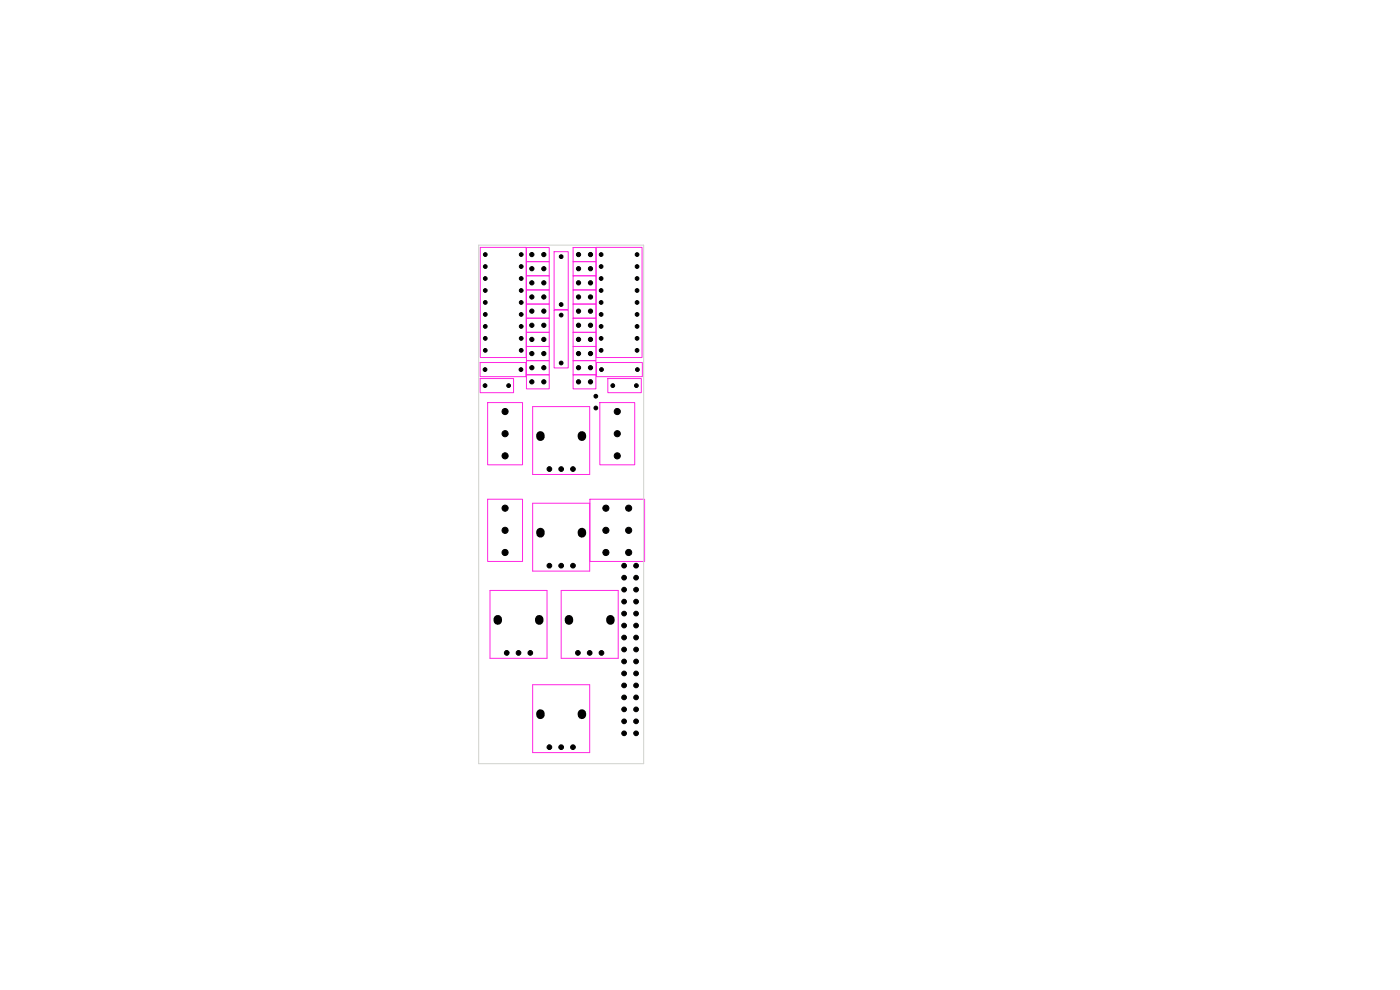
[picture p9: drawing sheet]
<svg xmlns="http://www.w3.org/2000/svg" width="297mm" height="210mm" viewBox="0 0 297 210" stroke-linecap="round" stroke-linejoin="round" font-family="sans-serif">
<g fill="none" stroke="#ff26e2" stroke-width=".21">
<path d="M101.9 52.5h9.7v23.3h-9.7zM111.7 58.5h4.8v3h-4.8zM111.7 52.5h4.8v3h-4.8zM111.7 55.5h4.8v3h-4.8zM117.5 53.4h3v12.3h-3zM121.6 52.5h4.8v3h-4.8zM121.6 55.5h4.8v3h-4.8zM121.6 58.5h4.8v3h-4.8zM126.5 52.5h9.7v23.3h-9.7zM101.8 76.9h9.8v3h-9.8zM111.7 76.5h4.8v3h-4.8zM111.7 64.5h4.8v3h-4.8z"/>
<path d="M111.7 73.5h4.8v3h-4.8zM111.7 70.5h4.8v3h-4.8zM111.7 67.5h4.8v3h-4.8zM111.7 61.5h4.8v3h-4.8zM111.7 79.5h4.8v3h-4.8zM117.5 65.8h3v12.2h-3zM121.6 76.5h4.8v3h-4.8zM121.6 73.5h4.8v3h-4.8zM121.6 70.5h4.8v3h-4.8zM121.6 64.5h4.8v3h-4.8zM121.6 61.5h4.8v3h-4.8zM121.6 67.5h4.8v3h-4.8z"/>
<path d="M121.6 79.5h4.8v3h-4.8zM126.5 76.9h9.8v3h-9.8zM101.8 80.3h7.1v3h-7.1zM103.4 85.4h7.4v13.2h-7.4zM113 86.3h12.1v14.4h-12.1zM127.2 85.4h7.4v13.2h-7.4zM128.9 80.3h7.2v3h-7.2zM103.4 105.9h7.4v13.2h-7.4zM113 106.8h12.1v14.4h-12.1zM125.2 105.9h11.6v13.2h-11.6zM103.9 125.3h12.1v14.4h-12.1zM119 125.3h12.2v14.4h-12.2z"/>
<path d="M113 145.3h12.1v14.4h-12.1z"/>
</g>
<path d="M101.6 52h35v110h-35z" fill="none" stroke="#d0d2cd" stroke-width=".21"/>
<g fill="#000" stroke="#000" stroke-width=".21">
<circle cx="102.9" cy="54" r=".4"/>
<circle cx="102.9" cy="59.1" r=".4"/>
<circle cx="102.9" cy="56.5" r=".4"/>
<circle cx="110.6" cy="54" r=".4"/>
<circle cx="110.6" cy="56.5" r=".4"/>
<circle cx="110.6" cy="59.1" r=".4"/>
<circle cx="112.8" cy="57" r=".45"/>
<circle cx="112.8" cy="54" r=".45"/>
<circle cx="115.4" cy="57" r=".45"/>
<circle cx="115.4" cy="54" r=".45"/>
<circle cx="119.1" cy="54.4" r=".4"/>
<circle cx="122.7" cy="57" r=".45"/>
<circle cx="122.7" cy="54" r=".45"/>
<circle cx="125.3" cy="57" r=".45"/>
<circle cx="125.3" cy="54" r=".45"/>
<circle cx="127.5" cy="54" r=".4"/>
<circle cx="127.5" cy="56.5" r=".4"/>
<circle cx="127.5" cy="59.1" r=".4"/>
<circle cx="135.2" cy="59.1" r=".4"/>
<circle cx="135.2" cy="56.5" r=".4"/>
<circle cx="135.2" cy="54" r=".4"/>
<circle cx="102.9" cy="78.4" r=".4"/>
<circle cx="102.9" cy="69.2" r=".4"/>
<circle cx="102.9" cy="61.6" r=".4"/>
<circle cx="102.9" cy="66.7" r=".4"/>
<circle cx="102.9" cy="74.3" r=".4"/>
<circle cx="102.9" cy="71.8" r=".4"/>
<circle cx="102.9" cy="64.2" r=".4"/>
<circle cx="110.5" cy="78.4" r=".4"/>
<circle cx="110.6" cy="66.7" r=".4"/>
<circle cx="110.6" cy="64.2" r=".4"/>
<circle cx="110.6" cy="71.8" r=".4"/>
<circle cx="110.6" cy="61.6" r=".4"/>
<circle cx="110.6" cy="74.3" r=".4"/>
<circle cx="110.6" cy="69.2" r=".4"/>
<circle cx="112.8" cy="66" r=".45"/>
<circle cx="112.8" cy="75" r=".45"/>
<circle cx="112.8" cy="78" r=".45"/>
<circle cx="112.8" cy="60" r=".45"/>
<circle cx="112.8" cy="72" r=".45"/>
<circle cx="112.8" cy="63" r=".45"/>
<circle cx="112.8" cy="69" r=".45"/>
<circle cx="115.4" cy="66" r=".45"/>
<circle cx="115.4" cy="75" r=".45"/>
<circle cx="115.4" cy="72" r=".45"/>
<circle cx="115.4" cy="78" r=".45"/>
<circle cx="115.4" cy="60" r=".45"/>
<circle cx="115.4" cy="69" r=".45"/>
<circle cx="115.4" cy="63" r=".45"/>
<circle cx="119" cy="77" r=".4"/>
<circle cx="119" cy="66.8" r=".4"/>
<circle cx="119.1" cy="64.6" r=".4"/>
<circle cx="122.7" cy="66" r=".45"/>
<circle cx="122.7" cy="75" r=".45"/>
<circle cx="122.7" cy="60" r=".45"/>
<circle cx="122.7" cy="78" r=".45"/>
<circle cx="122.7" cy="72" r=".45"/>
<circle cx="122.7" cy="63" r=".45"/>
<circle cx="122.7" cy="69" r=".45"/>
<circle cx="125.3" cy="66" r=".45"/>
<circle cx="125.3" cy="75" r=".45"/>
<circle cx="125.3" cy="60" r=".45"/>
<circle cx="125.3" cy="78" r=".45"/>
<circle cx="125.3" cy="72" r=".45"/>
<circle cx="125.3" cy="69" r=".45"/>
<circle cx="125.3" cy="63" r=".45"/>
<circle cx="127.5" cy="66.7" r=".4"/>
<circle cx="127.5" cy="74.3" r=".4"/>
<circle cx="127.5" cy="71.8" r=".4"/>
<circle cx="127.5" cy="61.6" r=".4"/>
<circle cx="127.5" cy="64.2" r=".4"/>
<circle cx="127.5" cy="69.2" r=".4"/>
<circle cx="127.6" cy="78.4" r=".4"/>
<circle cx="135.2" cy="61.6" r=".4"/>
<circle cx="135.2" cy="69.2" r=".4"/>
<circle cx="135.2" cy="74.3" r=".4"/>
<circle cx="135.2" cy="64.2" r=".4"/>
<circle cx="135.2" cy="71.8" r=".4"/>
<circle cx="135.2" cy="66.7" r=".4"/>
<circle cx="135.2" cy="78.4" r=".4"/>
<circle cx="102.9" cy="81.8" r=".4"/>
<circle cx="107.1" cy="92" r=".65"/>
<circle cx="107.1" cy="96.7" r=".65"/>
<circle cx="107.1" cy="87.3" r=".65"/>
<circle cx="107.9" cy="81.8" r=".4"/>
<circle cx="112.8" cy="81" r=".45"/>
<circle cx="115.4" cy="81" r=".45"/>
<circle cx="116.5" cy="99.5" r=".5"/>
<circle cx="119" cy="99.5" r=".5"/>
<circle cx="121.5" cy="99.5" r=".5"/>
<circle cx="122.7" cy="81" r=".45"/>
<circle cx="125.3" cy="81" r=".45"/>
<circle cx="126.4" cy="84.1" r=".4"/>
<circle cx="126.4" cy="86.6" r=".4"/>
<circle cx="130" cy="81.8" r=".4"/>
<circle cx="130.9" cy="92" r=".65"/>
<circle cx="130.9" cy="96.7" r=".65"/>
<circle cx="130.9" cy="87.3" r=".65"/>
<circle cx="135" cy="81.8" r=".4"/>
<circle cx="107.1" cy="117.2" r=".65"/>
<circle cx="107.1" cy="112.5" r=".65"/>
<circle cx="107.1" cy="107.8" r=".65"/>
<circle cx="116.5" cy="120" r=".5"/>
<circle cx="119" cy="120" r=".5"/>
<circle cx="121.5" cy="120" r=".5"/>
<circle cx="128.5" cy="117.2" r=".65"/>
<circle cx="128.5" cy="112.5" r=".65"/>
<circle cx="128.5" cy="107.8" r=".65"/>
<circle cx="132.4" cy="120" r=".5"/>
<circle cx="133.4" cy="117.2" r=".65"/>
<circle cx="133.4" cy="112.5" r=".65"/>
<circle cx="133.4" cy="107.8" r=".65"/>
<circle cx="134.9" cy="120" r=".5"/>
<circle cx="107.5" cy="138.5" r=".5"/>
<circle cx="110" cy="138.5" r=".5"/>
<circle cx="112.5" cy="138.5" r=".5"/>
<circle cx="122.6" cy="138.5" r=".5"/>
<circle cx="125.1" cy="138.5" r=".5"/>
<circle cx="127.6" cy="138.5" r=".5"/>
<circle cx="132.4" cy="125.1" r=".5"/>
<circle cx="132.4" cy="122.5" r=".5"/>
<circle cx="132.4" cy="127.6" r=".5"/>
<circle cx="132.4" cy="130.2" r=".5"/>
<circle cx="132.4" cy="137.8" r=".5"/>
<circle cx="132.4" cy="132.7" r=".5"/>
<circle cx="132.4" cy="135.2" r=".5"/>
<circle cx="134.9" cy="122.5" r=".5"/>
<circle cx="134.9" cy="125.1" r=".5"/>
<circle cx="134.9" cy="127.6" r=".5"/>
<circle cx="134.9" cy="137.8" r=".5"/>
<circle cx="134.9" cy="135.2" r=".5"/>
<circle cx="134.9" cy="132.7" r=".5"/>
<circle cx="134.9" cy="130.2" r=".5"/>
<circle cx="116.5" cy="158.5" r=".5"/>
<circle cx="119" cy="158.5" r=".5"/>
<circle cx="121.5" cy="158.5" r=".5"/>
<circle cx="132.4" cy="153" r=".5"/>
<circle cx="132.4" cy="147.9" r=".5"/>
<circle cx="132.4" cy="140.3" r=".5"/>
<circle cx="132.4" cy="150.5" r=".5"/>
<circle cx="132.4" cy="142.9" r=".5"/>
<circle cx="132.4" cy="145.4" r=".5"/>
<circle cx="132.4" cy="155.6" r=".5"/>
<circle cx="134.9" cy="142.9" r=".5"/>
<circle cx="134.9" cy="140.3" r=".5"/>
<circle cx="134.9" cy="147.9" r=".5"/>
<circle cx="134.9" cy="150.5" r=".5"/>
<circle cx="134.9" cy="153" r=".5"/>
<circle cx="134.9" cy="155.6" r=".5"/>
<circle cx="134.9" cy="145.4" r=".5"/>
</g>
<path d="M114.7 92.4v.3M123.5 92.4v.3M114.7 112.9v.3M123.5 112.9v.3M105.6 131.4v.3M114.4 131.4v.3M120.7 131.4v.3M129.5 131.4v.3M114.7 151.4v.3M123.5 151.4v.3" fill="none" stroke="#000" stroke-width="1.8"/>
</svg>
